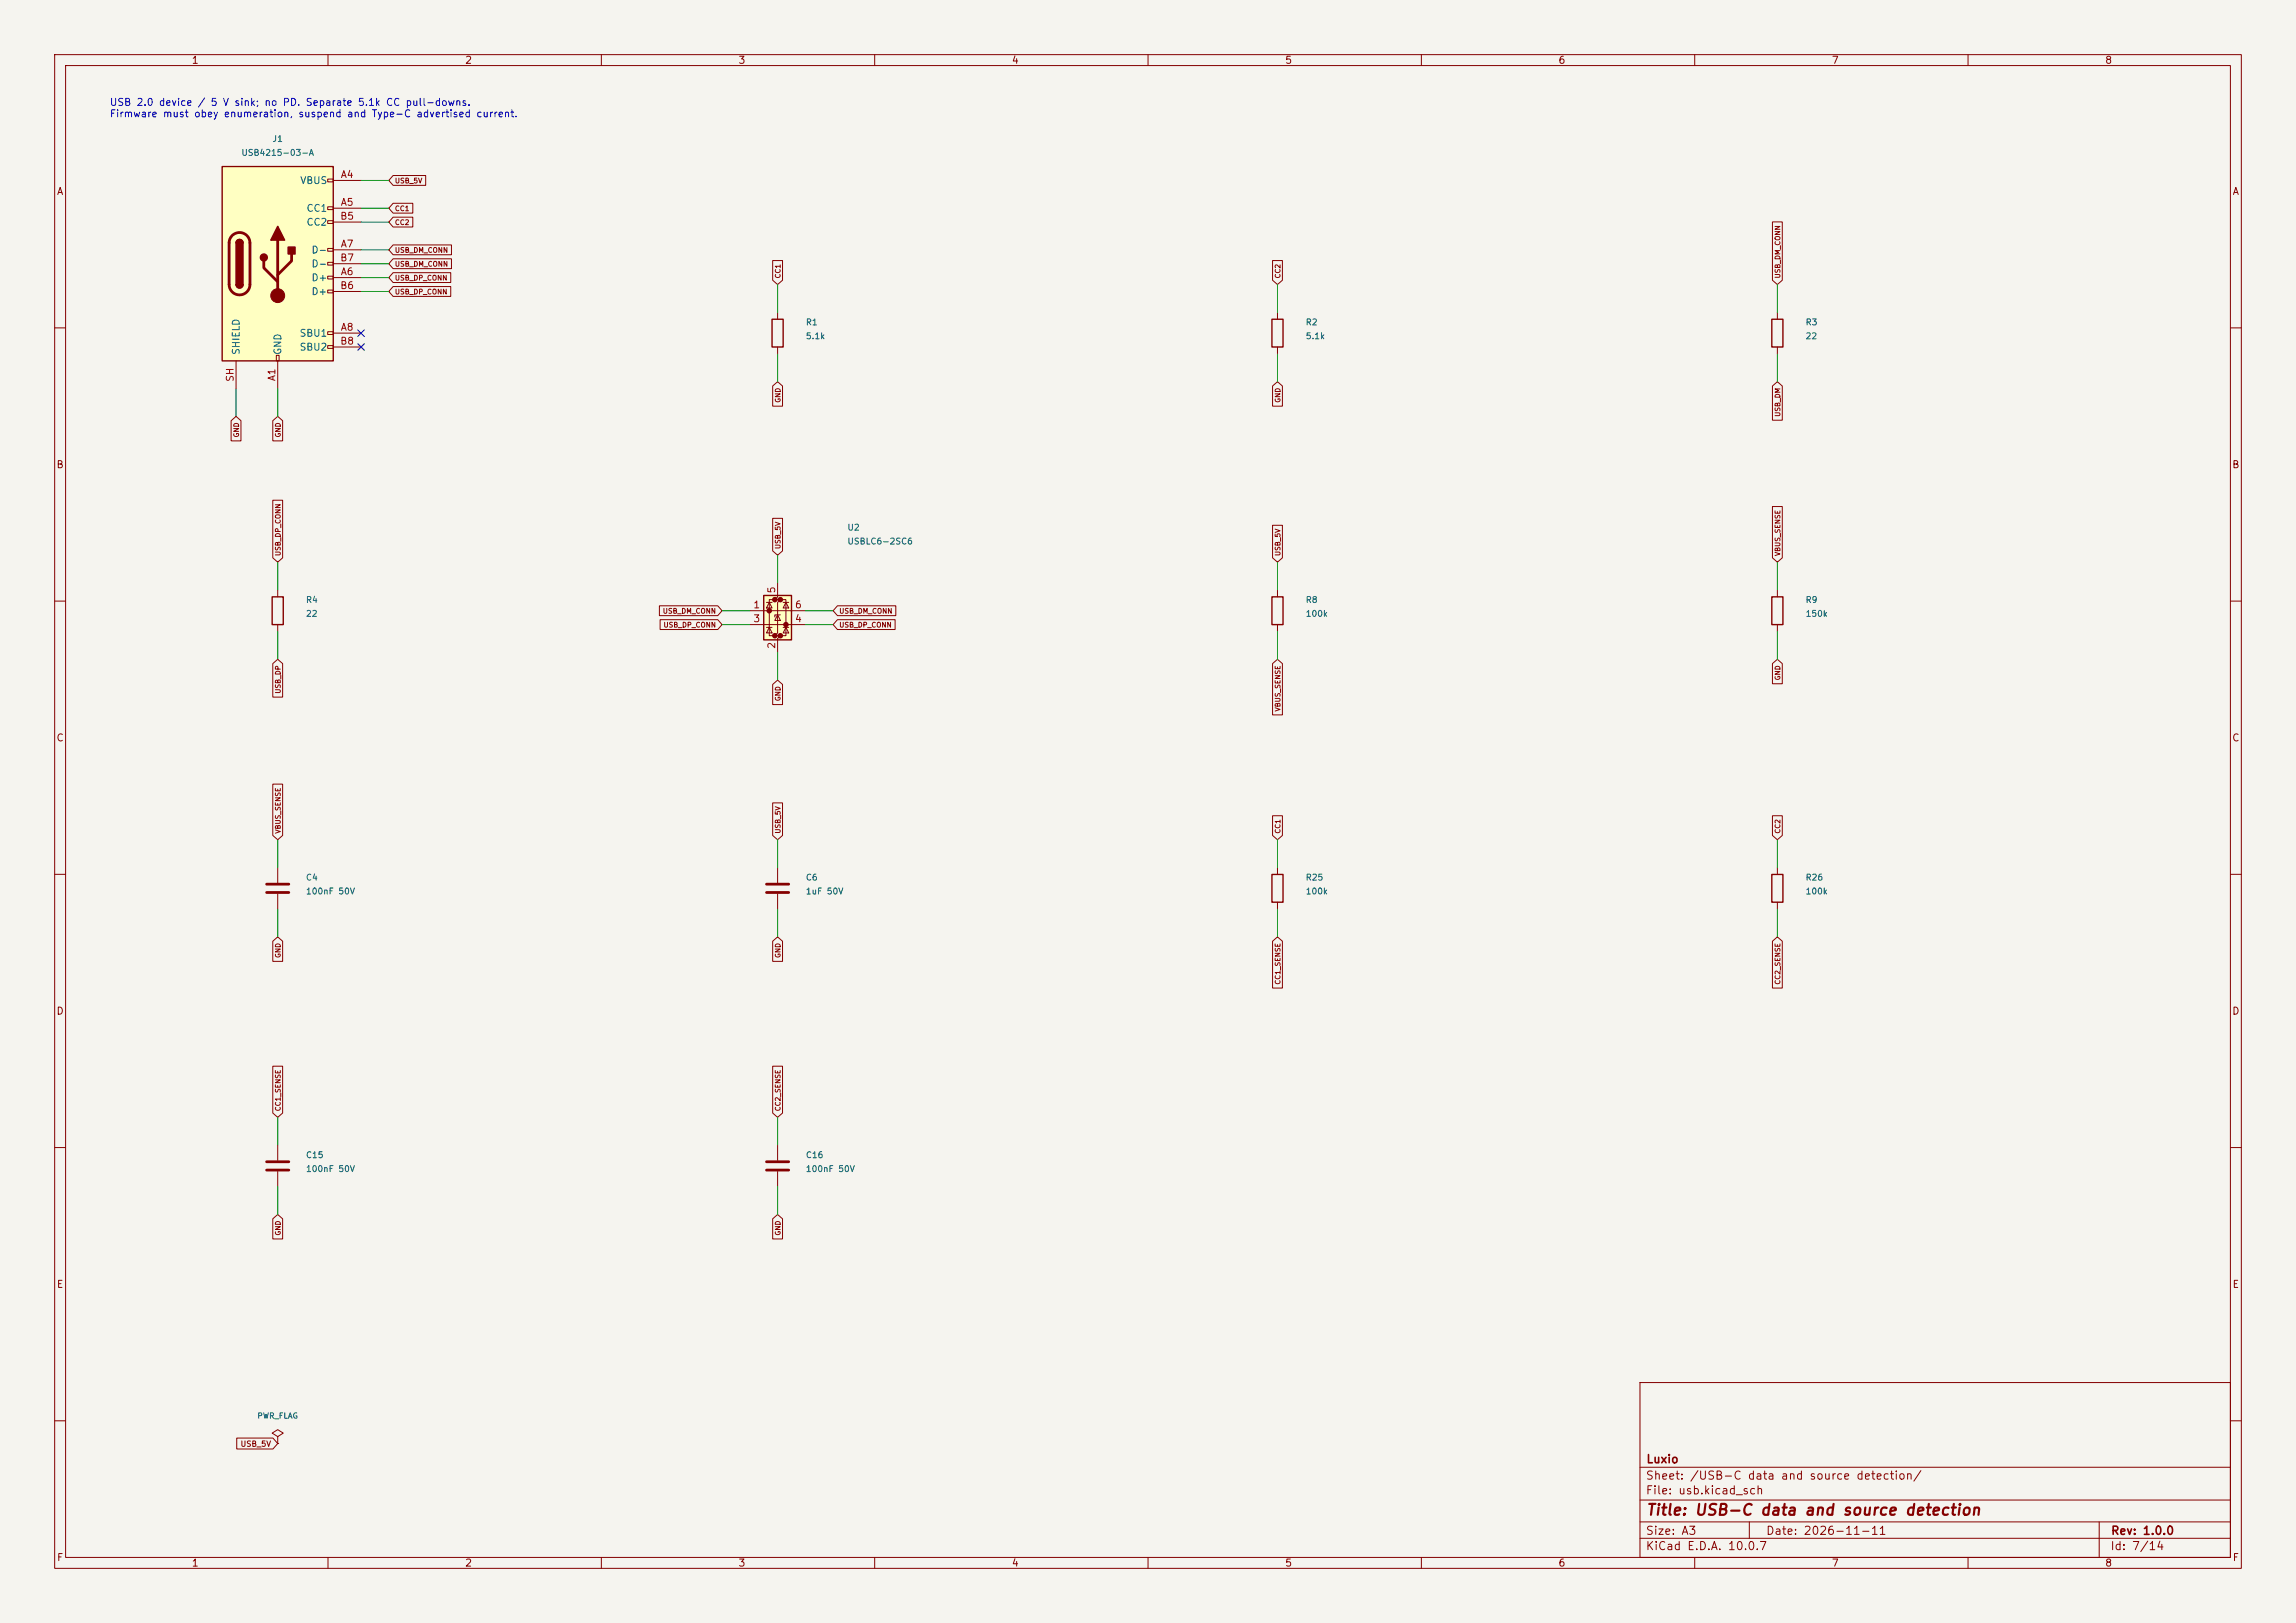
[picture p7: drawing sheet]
<svg xmlns="http://www.w3.org/2000/svg" width="420mm" height="297mm" viewBox="0 0 420 297" stroke-linecap="round" stroke-linejoin="round" font-family="sans-serif">
<defs><g id="words">
<text font-size="2" fill="#840000" x="301" y="277.8">Title: USB-C data and source detection</text>
<g font-size="1.5" fill="#840000">
<text x="301" y="268.1">Luxio</text>
<text x="300.9" y="273.8">File: usb.kicad_sch</text>
<text x="300.9" y="271.1">Sheet: /USB-C data and source detection/</text>
<text x="300.9" y="281.2">Size: A3</text>
<text x="322.9" y="281.2">Date: 2026-11-11</text>
<text x="386" y="281.2">Rev: 1.0.0</text>
<text x="300.9" y="284">KiCad E.D.A. 10.0.7</text>
<text x="385.9" y="284">Id: 7/14</text>
</g>
<g font-size="1.3" fill="#840000">
<text x="35" y="12">1</text>
<text x="85" y="12">2</text>
<text x="135" y="12">3</text>
<text x="185" y="12">4</text>
<text x="235" y="12">5</text>
<text x="285" y="12">6</text>
<text x="335" y="12">7</text>
<text x="385" y="12">8</text>
<text x="10.3" y="36">A</text>
<text x="408.3" y="36">A</text>
<text x="10.2" y="86">B</text>
<text x="408.2" y="86">B</text>
<text x="10.2" y="136">C</text>
<text x="408.2" y="136">C</text>
<text x="10.2" y="186">D</text>
<text x="408.2" y="186">D</text>
<text x="10.3" y="236">E</text>
<text x="408.3" y="236">E</text>
<text x="10.3" y="286">F</text>
<text x="35" y="287">1</text>
<text x="85" y="287">2</text>
<text x="135" y="287">3</text>
<text x="185" y="287">4</text>
<text x="235" y="287">5</text>
<text x="285" y="287">6</text>
<text x="335" y="287">7</text>
<text x="385" y="287">8</text>
<text x="408.3" y="286">F</text>
</g>
<g font-size="1.3" fill="#0000c2">
<text x="20" y="19.7">USB 2.0 device / 5 V sink; no PD. Separate 5.1k CC pull-downs.</text>
<text x="20" y="21.8">Firmware must obey enumeration, suspend and Type-C advertised current.</text>
</g>
<g font-size="1.3" fill="#006464">
<text x="54.8" y="34">VBUS</text>
<text x="56" y="39.1">CC1</text>
<text x="56" y="41.6">CC2</text>
<text x="56.9" y="46.7">D-</text>
<text x="56.9" y="51.8">D+</text>
<text x="56.9" y="49.2">D-</text>
<text x="56.9" y="54.3">D+</text>
<text x="44.1" y="65.1" transform="rotate(-90 44.1 65.1)">SHIELD</text>
<text x="51.8" y="65.1" transform="rotate(-90 51.8 65.1)">GND</text>
<text x="54.7" y="61.9">SBU1</text>
<text x="54.7" y="64.5">SBU2</text>
</g>
<g font-size="1.3" fill="#a90000">
<text x="62.2" y="32.9">A4</text>
<text x="62.1" y="40.5">B5</text>
<text x="62.2" y="38">A5</text>
<text x="62.2" y="45.6">A7</text>
<text x="62.1" y="53.2">B6</text>
<text x="62.1" y="48.1">B7</text>
<text x="62.2" y="50.7">A6</text>
<text x="62.1" y="63.4">B8</text>
<text x="62.2" y="60.8">A8</text>
<text x="43" y="70" transform="rotate(-90 43 70)">SH</text>
<text x="50.7" y="69.9" transform="rotate(-90 50.7 69.9)">A1</text>
<text x="137.7" y="111.6">1</text>
<text x="142.1" y="108.7" transform="rotate(-90 142.1 108.7)">5</text>
<text x="145.3" y="111.6">6</text>
<text x="137.7" y="114.2">3</text>
<text x="142.1" y="118.8" transform="rotate(-90 142.1 118.8)">2</text>
<text x="145.3" y="114.2">4</text>
</g>
<g font-size="1.1" fill="#006464">
<text x="44.1" y="28.8">USB4215-03-A</text>
<text x="49.7" y="26.2">J1</text>
<text x="147.3" y="59.8">R1</text>
<text x="238.7" y="59.8">R2</text>
<text x="330.2" y="59.8">R3</text>
<text x="147.3" y="62.3">5.1k</text>
<text x="238.7" y="62.3">5.1k</text>
<text x="330.2" y="62.3">22</text>
<text x="154.9" y="97.4">U2</text>
<text x="154.9" y="99.9">USBLC6-2SC6</text>
<text x="55.9" y="110.6">R4</text>
<text x="55.9" y="113.1">22</text>
<text x="238.7" y="110.6">R8</text>
<text x="238.7" y="113.1">100k</text>
<text x="330.2" y="110.6">R9</text>
<text x="330.2" y="113.1">150k</text>
<text x="55.9" y="161.4">C4</text>
<text x="147.3" y="161.4">C6</text>
<text x="238.7" y="161.4">R25</text>
<text x="330.2" y="161.4">R26</text>
<text x="55.9" y="163.9">100nF 50V</text>
<text x="147.3" y="163.9">1uF 50V</text>
<text x="238.7" y="163.9">100k</text>
<text x="330.2" y="163.9">100k</text>
<text x="55.9" y="212.2">C15</text>
<text x="55.9" y="214.7">100nF 50V</text>
<text x="147.3" y="212.2">C16</text>
<text x="147.3" y="214.7">100nF 50V</text>
</g>
<text font-size="1" fill="#006464" x="47" y="259.8">PWR_FLAG</text>
<text font-size="1" fill="#840000" x="43.9" y="265">USB_5V</text>
<g font-size=".9" fill="#840000">
<text x="72.1" y="33.8">USB_5V</text>
<text x="72.1" y="38.8">CC1</text>
<text x="72.1" y="41.4">CC2</text>
<text x="72.1" y="46.5">USB_DM_CONN</text>
<text x="72.1" y="51.5">USB_DP_CONN</text>
<text x="72.1" y="49">USB_DM_CONN</text>
<text x="143" y="51" transform="rotate(-90 143 51)">CC1</text>
<text x="234.4" y="51" transform="rotate(-90 234.4 51)">CC2</text>
<text x="325.9" y="51" transform="rotate(-90 325.9 51)">USB_DM_CONN</text>
<text x="72.1" y="54.1">USB_DP_CONN</text>
<text x="143" y="73.8" transform="rotate(-90 143 73.8)">GND</text>
<text x="234.4" y="73.8" transform="rotate(-90 234.4 73.8)">GND</text>
<text x="325.9" y="76.4" transform="rotate(-90 325.9 76.4)">USB_DM</text>
<text x="43.9" y="80.1" transform="rotate(-90 43.9 80.1)">GND</text>
<text x="51.5" y="80.1" transform="rotate(-90 51.5 80.1)">GND</text>
<text x="51.5" y="101.8" transform="rotate(-90 51.5 101.8)">USB_DP_CONN</text>
<text x="143" y="100.6" transform="rotate(-90 143 100.6)">USB_5V</text>
<text x="234.4" y="101.8" transform="rotate(-90 234.4 101.8)">USB_5V</text>
<text x="325.9" y="101.8" transform="rotate(-90 325.9 101.8)">VBUS_SENSE</text>
<text x="121.1" y="112.5">USB_DM_CONN</text>
<text x="153.4" y="112.5">USB_DM_CONN</text>
<text x="121.3" y="115">USB_DP_CONN</text>
<text x="153.4" y="115">USB_DP_CONN</text>
<text x="325.9" y="124.6" transform="rotate(-90 325.9 124.6)">GND</text>
<text x="51.5" y="127" transform="rotate(-90 51.5 127)">USB_DP</text>
<text x="143" y="128.4" transform="rotate(-90 143 128.4)">GND</text>
<text x="234.4" y="130.3" transform="rotate(-90 234.4 130.3)">VBUS_SENSE</text>
<text x="51.5" y="152.6" transform="rotate(-90 51.5 152.6)">VBUS_SENSE</text>
<text x="143" y="152.6" transform="rotate(-90 143 152.6)">USB_5V</text>
<text x="234.4" y="152.6" transform="rotate(-90 234.4 152.6)">CC1</text>
<text x="325.9" y="152.6" transform="rotate(-90 325.9 152.6)">CC2</text>
<text x="51.5" y="175.4" transform="rotate(-90 51.5 175.4)">GND</text>
<text x="143" y="175.4" transform="rotate(-90 143 175.4)">GND</text>
<text x="234.4" y="180.3" transform="rotate(-90 234.4 180.3)">CC1_SENSE</text>
<text x="325.9" y="180.3" transform="rotate(-90 325.9 180.3)">CC2_SENSE</text>
<text x="51.5" y="203.4" transform="rotate(-90 51.5 203.4)">CC1_SENSE</text>
<text x="143" y="203.4" transform="rotate(-90 143 203.4)">CC2_SENSE</text>
<text x="51.5" y="226.2" transform="rotate(-90 51.5 226.2)">GND</text>
<text x="143" y="226.2" transform="rotate(-90 143 226.2)">GND</text>
</g>
</g></defs>
<path d="M0 0h420v297h-420z" fill="#f5f4ef" stroke="#f5f4ef" stroke-width=".18"/>
<g fill="none" stroke="#840000" stroke-width=".18">
<path d="M10 10h400v277h-400zM12 12h396v273h-396zM60 10v2M110 10v2M160 10v2M210 10v2M260 10v2M310 10v2M360 10v2M10 60h2M408 60h2M10 110h2"/>
<path d="M408 110h2M10 160h2M408 160h2M10 210h2M142.2 209.6v2.7M142.2 214.4v2.8M408 210h2M300 253h108v32h-108zM10 260h2M300 278.5h108M300 274.5h108M300 268.5h108"/>
<path d="M320 278.5v3M384 278.5v6.5M408 260h2M60 285v2M110 285v2M160 285v2M210 285v2M260 285v2M300 281.5h108M310 285v2M360 285v2"/>
</g>
<path d="M140.2 212.6h4.1M140.2 214.1h4.1" fill="none" stroke="#840000" stroke-width=".51"/>
<path d="M40.6 30.5h20.4v35.5h-20.4z" fill="#ffffc2"/>
<g fill="none" stroke="#840000" stroke-width=".18">
<path d="M59.9 32.8h1.1v.5h-1.1zM59.9 37.8h1.1v.6h-1.1zM61 33h5M61 38.1h5M59.9 40.4h1.1v.5h-1.1zM59.9 45.5h1.1v.5h-1.1zM59.9 48h1.1v.5h-1.1zM59.9 50.5h1.1v.6h-1.1zM59.9 53.1h1.1v.5h-1.1zM61 50.8h5M61 45.7h5M61 40.6h5"/>
<path d="M61 53.3h5M61 48.3h5M43.2 66v5.1M50.5 65h.6v1h-.6zM50.8 66v5.1M59.9 60.7h1.1v.5h-1.1zM59.9 63.2h1.1v.6h-1.1zM61 61h5M61 63.5h5"/>
</g>
<path d="M40.6 30.5h20.4v35.5h-20.4zM43.2 44.5a.64 .64 0 0 1 .6-.7 .64 .64 0 0 1 .6 .7M43.2 52.1a.64 .64 0 0 0 .6 .6 .64 .64 0 0 0 .6-.6" fill="none" stroke="#840000" stroke-width=".25"/>
<path d="M42.5 43.1a1.9 1.9 0 0 1 2-.4 1.9 1.9 0 0 1 1.2 1.8v7.6a1.91 1.91 0 0 1-1.9 1.9 1.91 1.91 0 0 1-1.9-1.9v-7.8l.2-.6zM48.3 47.8v1.2l2.5 2.6M50.8 43.9v10.2M53.3 46.5v1.3l-2.5 2.5" fill="none" stroke="#840000" stroke-width=".51"/>
<g fill="#840000" stroke="#840000" stroke-width=".25">
<path d="M43.2 44.5h1.2v7.6h-1.2z"/>
<path d="M43.4 44a.64 .64 0 0 1 .7-.1 .64 .64 0 0 1 .3 .6h-1.2z"/>
<path d="M43.2 52.1h1.2a.64 .64 0 0 1-.6 .6 .64 .64 0 0 1-.6-.6z"/>
<path d="M50.8 41.4l1.3 2.5h-2.6z"/>
<path d="M52.7 45.2h1.3v1.3h-1.3z"/>
<circle cx="48.3" cy="47.1" r=".63"/>
</g>
<circle cx="50.8" cy="54.1" r="1.27" fill="#840000" stroke="#840000" stroke-width=".18"/>
<path d="M139.7 109h5.1v8.1h-5.1z" fill="#ffffc2"/>
<g fill="#840000" stroke="#840000" stroke-width=".51">
<circle cx="140.7" cy="111.8" r=".25"/>
<circle cx="141.7" cy="109.7" r=".25"/>
<circle cx="141.7" cy="116.3" r=".25"/>
<circle cx="142.7" cy="109.7" r=".25"/>
<circle cx="142.7" cy="116.3" r=".25"/>
<circle cx="143.8" cy="114.3" r=".25"/>
</g>
<g fill="none" stroke="#840000" stroke-width=".18">
<path d="M71.9 32.1h6v1.8h-6l-.8-.9zM71.9 37.2h3.6v1.8h-3.6l-.8-.9zM71.9 39.7h3.6v1.8h-3.6l-.8-.9zM71.9 49.9h10.6v1.8h-10.6l-.8-.9zM71.9 52.4h10.6v1.8h-10.6l-.8-.9zM71.9 44.8h10.7v1.8h-10.7l-.8-.9zM71.9 47.4h10.7v1.8h-10.7l-.8-.9zM141.3 47.7h1.8v3.6l-.9 .8-.9-.8zM142.2 57.2v1.2M232.8 47.7h1.8v3.6l-.9 .8-.9-.8zM233.7 57.2v1.2M324.2 40.6h1.8v10.7l-.9 .8-.9-.8z"/>
<path d="M325.1 57.2v1.2M42.3 77l.9-.8 .9 .8v3.7h-1.8zM49.9 77l.9-.8 .9 .8v3.7h-1.8zM141.3 70.6l.9-.7 .9 .7v3.7h-1.8zM142.2 63.5v1.3M232.8 70.6l.9-.7 .9 .7v3.7h-1.8zM233.7 63.5v1.3M324.2 70.6l.9-.7 .9 .7v6.3h-1.8zM325.1 63.5v1.3M49.9 91.5h1.8v10.6l-.9 .8-.9-.8zM141.3 94.9h1.8v5.9l-.9 .8-.9-.8zM232.8 96.1h1.8v6l-.9 .8-.9-.8z"/>
<path d="M324.2 92.7h1.8v9.4l-.9 .8-.9-.8zM50.8 108v1.2M50.8 114.3v1.3M120.6 110.9h10.7l.8 .9-.8 .9h-10.7zM120.7 113.4h10.6l.8 .9-.8 .9h-10.6zM137.2 111.8h10.1M137.2 114.3h10.1M140.2 114.8h1M140.2 110.2h1M140.7 110.2l.5 1.1h-1zM140.7 114.8l.5 1h-1zM141.7 109.7h-1v6.6h1"/>
<path d="M142.2 106.7v2.5l-.5 .5h1l-.5 .5v5.6l-.5 .5h1l-.5 .5v2.6M142.2 112.5l.5 1h-1zM142.7 112.5h-1v.4M142.7 109.7h1.1v6.6h-1.1M143.3 114.8h1M143.3 110.2h1M143.8 110.2l.5 1.1h-1zM143.8 114.8l.5 1h-1zM153.2 110.9h10.7v1.8h-10.7l-.8-.9zM153.2 113.4h10.5v1.8h-10.5l-.8-.9zM233.7 108v1.2M233.7 114.3v1.3"/>
<path d="M325.1 108v1.2M325.1 114.3v1.3M49.9 121.4l.9-.7 .9 .7v6.2h-1.8zM141.3 125.2l.9-.7 .9 .7v3.7h-1.8zM232.8 121.4l.9-.7 .9 .7v9.4h-1.8zM324.2 121.4l.9-.7 .9 .7v3.7h-1.8zM49.9 143.5h1.8v9.4l-.9 .8-.9-.8zM50.8 158.8v2.7M141.3 146.9h1.8v6l-.9 .8-.9-.8zM142.2 158.8v2.7M232.8 149.3h1.8v3.6l-.9 .8-.9-.8zM233.7 158.8v1.2"/>
<path d="M324.2 149.3h1.8v3.6l-.9 .8-.9-.8zM325.1 158.8v1.2M49.9 172.2l.9-.7 .9 .7v3.7h-1.8zM50.8 163.6v2.8M141.3 172.2l.9-.7 .9 .7v3.7h-1.8zM142.2 163.6v2.8M232.8 172.2l.9-.7 .9 .7v8.6h-1.8zM233.7 165.1v1.3M324.2 172.2l.9-.7 .9 .7v8.6h-1.8zM325.1 165.1v1.3M49.9 195.1h1.8v8.6l-.9 .8-.9-.8zM141.3 195.1h1.8v8.6l-.9 .8-.9-.8z"/>
<path d="M50.8 209.6v2.7M50.8 214.4v2.8M49.9 223l.9-.8 .9 .8v3.7h-1.8zM141.3 223l.9-.8 .9 .8v3.7h-1.8zM43.3 263.2h6.6l.9 1-.9 1h-6.6zM50.8 262.9l1-.6-1-.7-1 .7 1 .6v1.3M50.8 264.2h.1"/>
</g>
<path d="M141.2 58.4h2.1v5.1h-2.1zM232.7 58.4h2v5.1h-2zM324.1 58.4h2v5.1h-2zM49.8 109.2h2v5.1h-2zM139.7 109h5.1v8.1h-5.1zM232.7 109.2h2v5.1h-2zM324.1 109.2h2v5.1h-2zM232.7 160h2v5.1h-2zM324.1 160h2v5.1h-2z" fill="none" stroke="#840000" stroke-width=".25"/>
<path d="M48.8 161.8h4M48.8 163.3h4M140.2 161.8h4.1M140.2 163.3h4.1M48.8 212.6h4M48.8 214.1h4" fill="none" stroke="#840000" stroke-width=".51"/>
<g fill="none" stroke="#009600" stroke-width=".18">
<path d="M66 33h5.1M66 38.1h5.1M66 48.3h5.1M66 40.6h5.1M66 45.7h5.1M66 53.3h5.1M66 50.8h5.1M142.2 52.1v5.1M233.7 52.1v5.1M325.1 52.1v5.1M43.2 71.1v5.1M50.8 71.1v5.1"/>
<path d="M142.2 64.8v5.1M233.7 64.8v5.1M325.1 64.8v5.1M50.8 102.9v5.1M50.8 115.6v5.1M132.1 114.3h5.1M132.1 111.8h5.1M142.2 101.6v5.1M142.2 119.4v5.1M147.3 114.3h5.1M147.3 111.8h5.1M233.7 102.9v5.1"/>
<path d="M233.7 115.6v5.1M325.1 102.9v5.1M325.1 115.6v5.1M50.8 153.7v5.1M142.2 153.7v5.1M233.7 153.7v5.1M325.1 153.7v5.1M50.8 166.4v5.1M142.2 166.4v5.1M233.7 166.4v5.1M325.1 166.4v5.1M50.8 204.5v5.1"/>
<path d="M50.8 217.2v5M142.2 204.5v5.1M142.2 217.2v5"/>
</g>
<path d="M65.4 60.4l1.2 1.2M65.4 62.9l1.2 1.2M66.6 60.4l-1.2 1.2M66.6 62.9l-1.2 1.2" fill="none" stroke="#000084" stroke-width=".18"/>
<use href="#words"/>
</svg>
